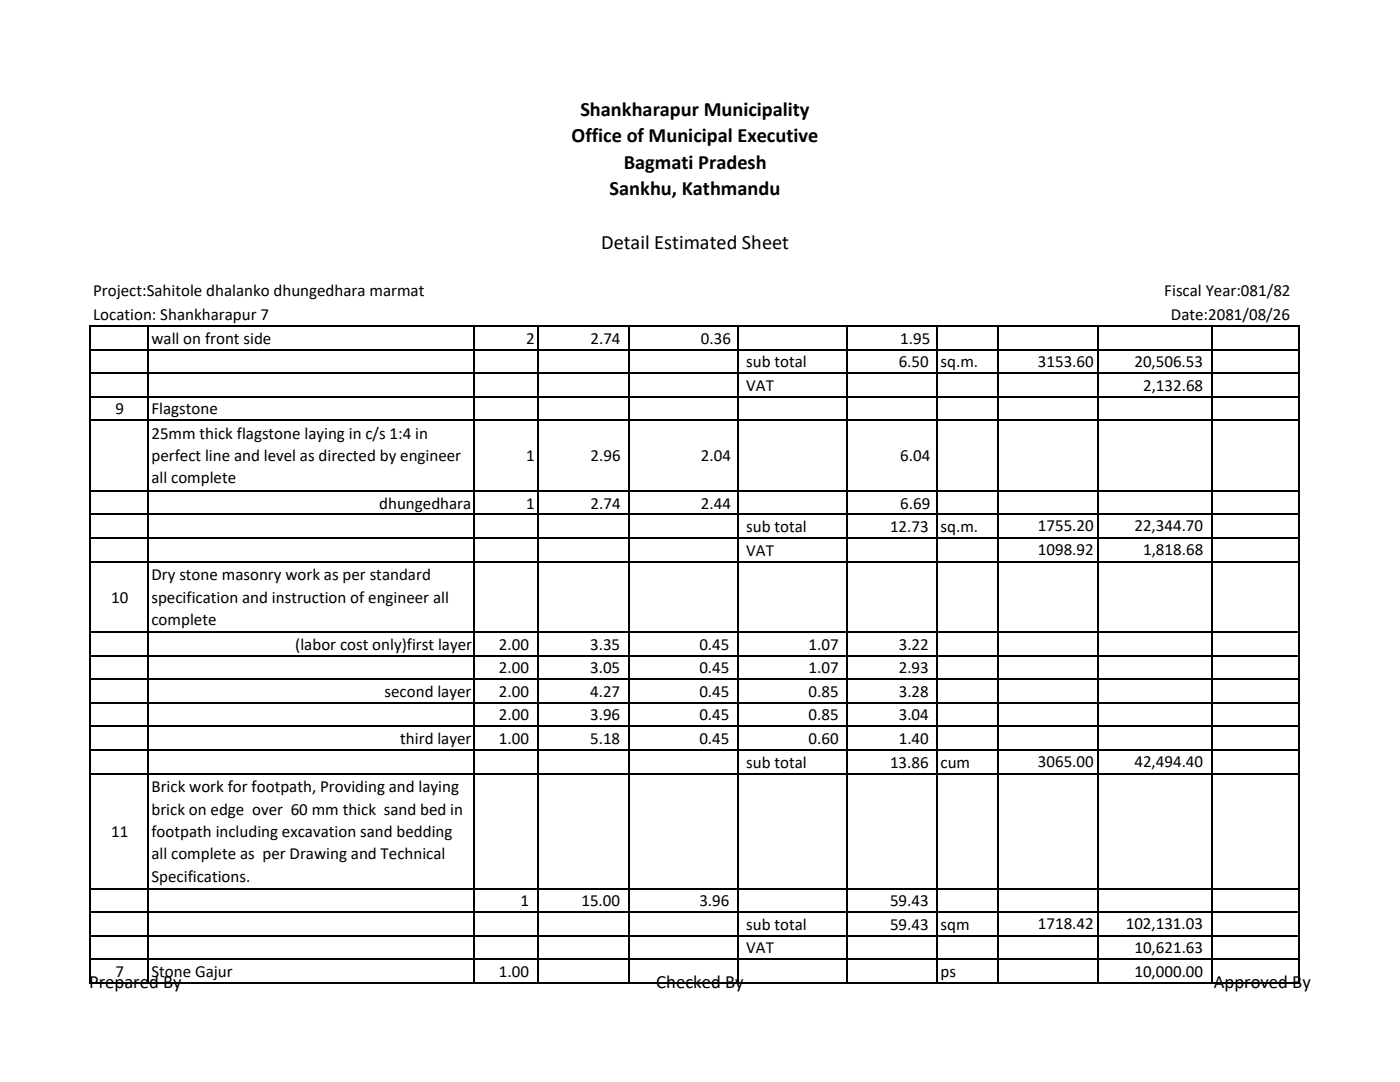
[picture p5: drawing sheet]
<svg xmlns="http://www.w3.org/2000/svg" width="279mm" height="216mm" viewBox="0 0 279 216" stroke-linecap="round" stroke-linejoin="round" font-family="sans-serif">
<defs><g id="words">
<g font-size="4.1">
<text x="115.8" y="23.1">Shankharapur Municipality</text>
<text x="114.1" y="28.4">Office of Municipal Executive</text>
<text x="124.5" y="33.7">Bagmati Pradesh</text>
<text x="121.7" y="38.9">Sankhu, Kathmandu</text>
<text x="120" y="49.7">Detail Estimated Sheet</text>
</g>
<g font-size="3.7">
<text x="17.8" y="197.1">Prepared By</text>
<text x="131" y="197.1">Checked By</text>
<text x="242.2" y="197.1">Approved By</text>
</g>
<g font-size="3.4">
<text x="18.6" y="59.1">Project:Sahitole dhalanko dhungedhara marmat</text>
<text x="232.4" y="59.1">Fiscal Year:081/82</text>
<text x="18.6" y="63.8">Location: Shankharapur 7</text>
<text x="233.7" y="63.8">Date:2081/08/26</text>
<text x="30.2" y="68.6">wall on front side</text>
<text x="105" y="68.6">2</text>
<text x="117.8" y="68.6">2.74</text>
<text x="139.9" y="68.6">0.36</text>
<text x="179.7" y="68.6">1.95</text>
<text x="148.9" y="73.3">sub total</text>
<text x="148.9" y="78">VAT</text>
<text x="179.4" y="73.3">6.50</text>
<text x="187.7" y="73.3">sq.m.</text>
<text x="207.1" y="73.3">3153.60</text>
<text x="226.4" y="73.3">20,506.53</text>
<text x="228.1" y="78">2,132.68</text>
<text x="23.1" y="82.7">9</text>
<text x="30.2" y="82.7">Flagstone</text>
<text x="30.2" y="87.5">25mm thick flagstone laying in c/s 1:4 in</text>
<text x="30.2" y="91.9">perfect line and level as directed by engineer</text>
<text x="105" y="92.1">1</text>
<text x="117.9" y="92.1">2.96</text>
<text x="139.9" y="92.1">2.04</text>
<text x="179.7" y="92.1">6.04</text>
<text x="30.2" y="96.4">all complete</text>
<text x="75.7" y="101.5">dhungedhara</text>
<text x="105" y="101.5">1</text>
<text x="117.9" y="101.5">2.74</text>
<text x="139.9" y="101.5">2.44</text>
<text x="179.7" y="101.5">6.69</text>
<text x="148.9" y="106.2">sub total</text>
<text x="177.6" y="106.2">12.73</text>
<text x="187.7" y="106.2">sq.m.</text>
<text x="207.1" y="106">1755.20</text>
<text x="226.4" y="106">22,344.70</text>
<text x="148.9" y="110.9">VAT</text>
<text x="207.1" y="110.7">1098.92</text>
<text x="228.1" y="110.7">1,818.68</text>
<text x="30.2" y="115.8">Dry stone masonry work as per standard</text>
<text x="22.2" y="120.3">10</text>
<text x="30.2" y="120.3">specification and instruction of engineer all</text>
<text x="30.2" y="124.7">complete</text>
<text x="58.9" y="129.7">(labor cost only)first layer</text>
<text x="99.6" y="129.7">2.00</text>
<text x="117.8" y="129.7">3.35</text>
<text x="139.6" y="129.7">0.45</text>
<text x="161.4" y="129.7">1.07</text>
<text x="179.4" y="129.7">3.22</text>
<text x="99.6" y="134.4">2.00</text>
<text x="117.8" y="134.4">3.05</text>
<text x="139.6" y="134.4">0.45</text>
<text x="161.4" y="134.4">1.07</text>
<text x="179.4" y="134.4">2.93</text>
<text x="76.8" y="139.1">second layer</text>
<text x="99.6" y="143.8">2.00</text>
<text x="99.6" y="139.1">2.00</text>
<text x="117.8" y="139.1">4.27</text>
<text x="117.8" y="143.8">3.96</text>
<text x="139.6" y="139.1">0.45</text>
<text x="139.6" y="143.8">0.45</text>
<text x="161.4" y="139.1">0.85</text>
<text x="161.4" y="143.8">0.85</text>
<text x="179.4" y="139.1">3.28</text>
<text x="179.4" y="143.8">3.04</text>
<text x="79.9" y="148.5">third layer</text>
<text x="99.6" y="148.5">1.00</text>
<text x="117.8" y="148.5">5.18</text>
<text x="139.6" y="148.5">0.45</text>
<text x="161.4" y="148.5">0.60</text>
<text x="179.4" y="148.5">1.40</text>
<text x="148.9" y="153.2">sub total</text>
<text x="177.6" y="153.2">13.86</text>
<text x="187.7" y="153.2">cum</text>
<text x="207.1" y="153">3065.00</text>
<text x="226.4" y="153">42,494.40</text>
<text x="30.2" y="158.1">Brick work for footpath, Providing and laying</text>
<text x="22.2" y="167">11</text>
<text x="30.2" y="162.6">brick on edge over 60 mm thick sand bed in</text>
<text x="30.2" y="167">footpath including excavation sand bedding</text>
<text x="30.2" y="171.5">all complete as per Drawing and Technical</text>
<text x="30.2" y="175.9">Specifications.</text>
<text x="103.9" y="180.8">1</text>
<text x="116" y="180.8">15.00</text>
<text x="139.6" y="180.8">3.96</text>
<text x="148.9" y="185.5">sub total</text>
<text x="177.6" y="185.5">59.43</text>
<text x="177.6" y="180.8">59.43</text>
<text x="187.7" y="185.5">sqm</text>
<text x="207.1" y="185.4">1718.42</text>
<text x="224.7" y="185.4">102,131.03</text>
<text x="148.9" y="190.2">VAT</text>
<text x="226.4" y="190.2">10,621.63</text>
<text x="23.1" y="194.9">7</text>
<text x="30.2" y="194.9">Stone Gajur</text>
<text x="99.6" y="194.9">1.00</text>
<text x="187.7" y="194.9">ps</text>
<text x="226.4" y="194.9">10,000.00</text>
</g>
</g></defs>
<g fill="none" stroke="#000" stroke-width=".34">
<path d="M17.9 64.9v131.4M18.1 65.1h241.3M18.1 69.8h241.3M18.1 74.5h241.3M18.1 79.2h241.3M29.6 65.2v131.1M94.6 65.2v131.1M107.3 65.2v131.1M125.5 65.2v131.1M147.3 65.2v131.1M169.1 65.2v131.1M187.1 65.2v131.1"/>
<path d="M199.1 65.2v131.1M219 65.2v131.1M241.9 65.2v131.1M259.2 65.2v131.1M18.1 83.9h241.3M18.1 98h241.3M18.1 102.7h241.3M18.1 107.4h241.3M18.1 112.1h241.3M18.1 126.2h241.3M18.1 130.9h241.3M18.1 135.6h241.3"/>
<path d="M18.1 140.3h241.3M18.1 144.9h241.3M18.1 149.6h241.3M18.1 154.3h241.3M18.1 177.3h241.3M18.1 182h241.3M18.1 186.7h241.3M18.1 191.4h241.3M18.1 196.1h241.3"/>
</g>
<use href="#words"/>
</svg>
